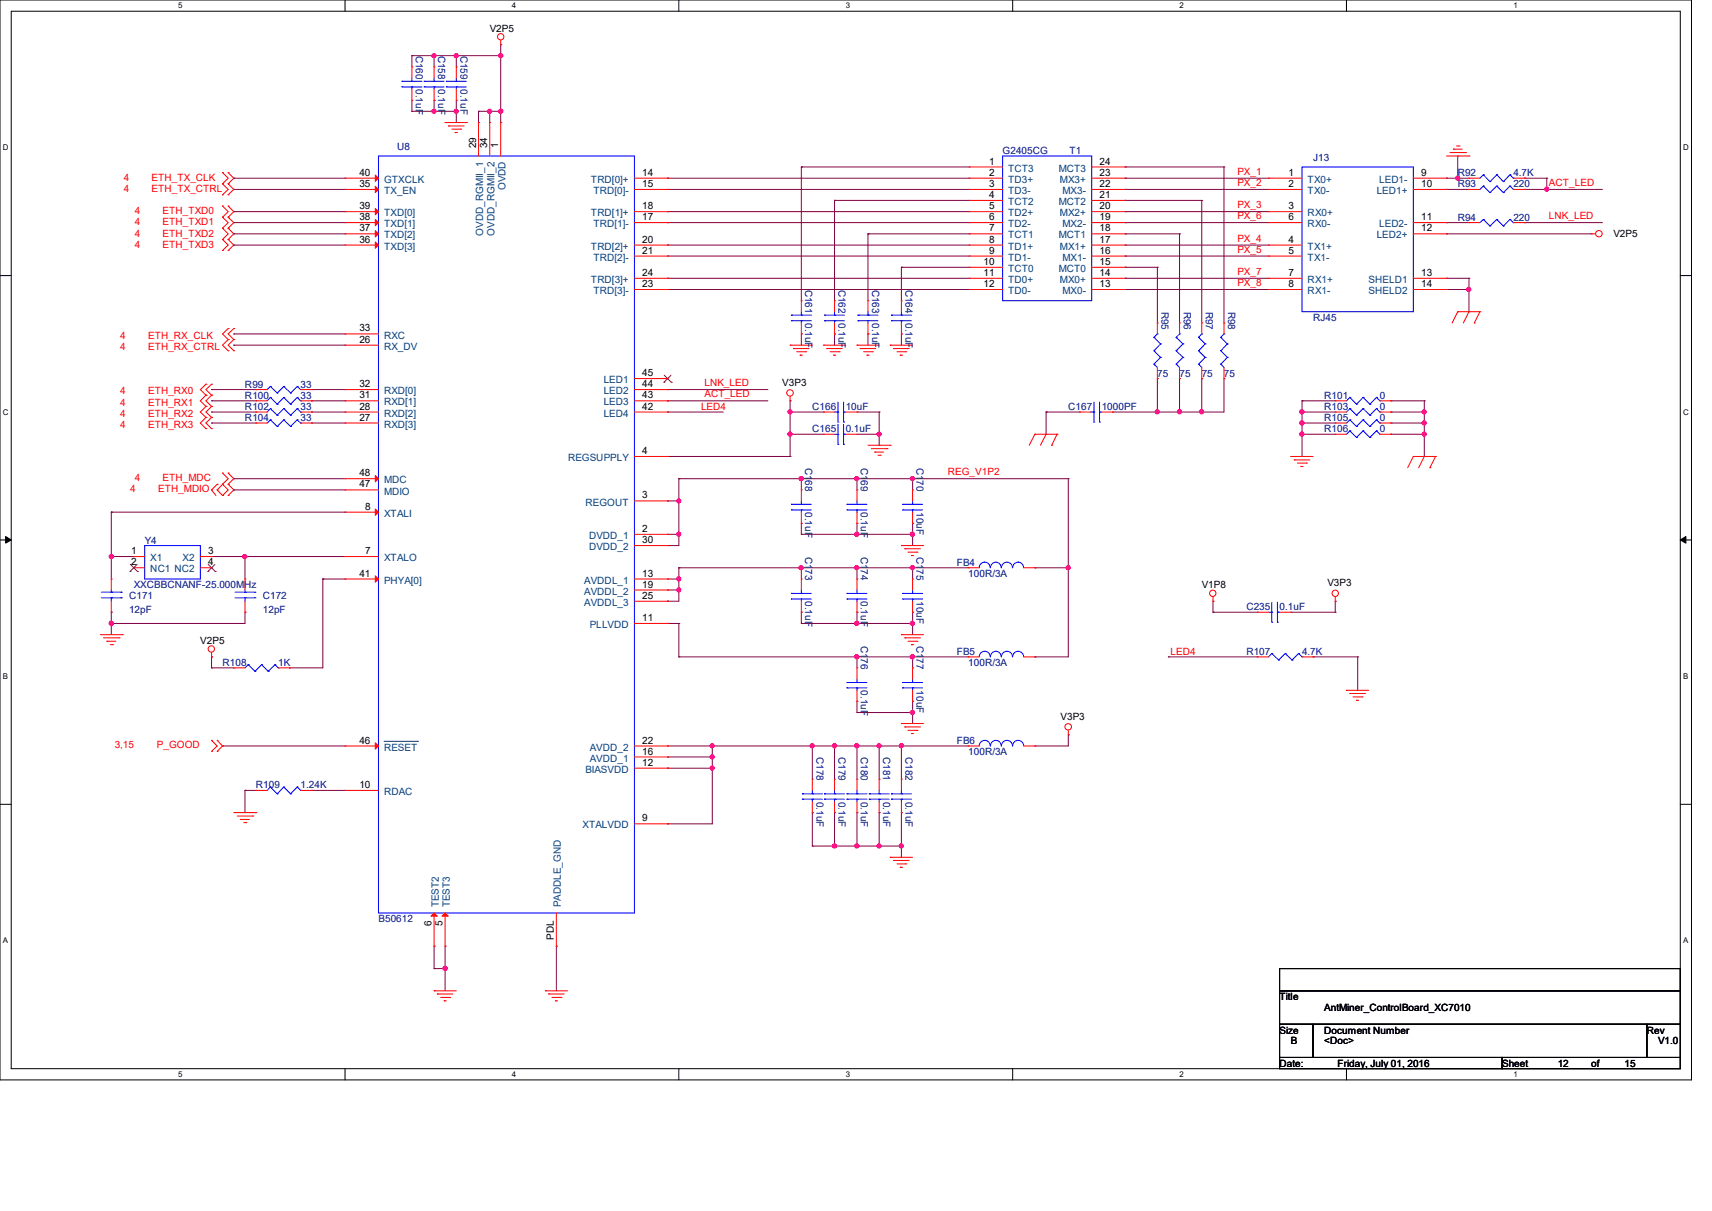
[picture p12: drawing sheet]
<svg xmlns="http://www.w3.org/2000/svg" width="297mm" height="210mm" viewBox="0 0 297 210" stroke-linecap="round" stroke-linejoin="round" font-family="sans-serif">
<defs><g id="words">
<g font-size="1.7">
<text x="85" y="5.5">V2P5</text>
<text x="82.6" y="25.7" transform="rotate(-90 82.6 25.7)">29</text>
<text x="84.5" y="25.7" transform="rotate(-90 84.5 25.7)">34</text>
<text x="86.4" y="25.7" transform="rotate(-90 86.4 25.7)">1</text>
<text x="171.6" y="28.5">1</text>
<text x="190.7" y="28.5">24</text>
<text x="62.4" y="30.5">40</text>
<text x="62.4" y="32.4">35</text>
<text x="111.4" y="30.5">14</text>
<text x="111.4" y="32.4">15</text>
<text x="171.6" y="30.5">2</text>
<text x="171.6" y="32.4">3</text>
<text x="171.6" y="34.3">4</text>
<text x="190.7" y="34.3">21</text>
<text x="190.7" y="30.5">23</text>
<text x="190.7" y="32.4">22</text>
<text x="223.6" y="30.5">1</text>
<text x="223.6" y="32.4">2</text>
<text x="246.5" y="30.5">9</text>
<text x="246.5" y="32.4">10</text>
<text x="62.4" y="36.3">39</text>
<text x="62.4" y="38.2">38</text>
<text x="62.4" y="40.1">37</text>
<text x="111.4" y="38.2">17</text>
<text x="111.4" y="36.3">18</text>
<text x="171.6" y="36.3">5</text>
<text x="171.6" y="38.2">6</text>
<text x="171.6" y="40.1">7</text>
<text x="190.7" y="40.1">18</text>
<text x="190.7" y="36.3">20</text>
<text x="190.7" y="38.2">19</text>
<text x="223.6" y="36.3">3</text>
<text x="223.6" y="38.2">6</text>
<text x="246.5" y="38.2">11</text>
<text x="246.5" y="40.1">12</text>
<text x="279.9" y="41">V2P5</text>
<text x="62.4" y="42.1">36</text>
<text x="111.4" y="47.8">24</text>
<text x="111.4" y="44">21</text>
<text x="111.4" y="42.1">20</text>
<text x="170.6" y="47.8">11</text>
<text x="170.6" y="45.9">10</text>
<text x="171.6" y="42.1">8</text>
<text x="171.6" y="44">9</text>
<text x="190.7" y="45.9">15</text>
<text x="190.7" y="47.8">14</text>
<text x="190.7" y="42.1">17</text>
<text x="190.7" y="44">16</text>
<text x="223.6" y="42.1">4</text>
<text x="223.6" y="44">5</text>
<text x="223.6" y="47.8">7</text>
<text x="246.5" y="47.8">13</text>
<text x="111.4" y="49.8">23</text>
<text x="170.6" y="49.8">12</text>
<text x="190.7" y="49.8">13</text>
<text x="223.6" y="49.8">8</text>
<text x="246.5" y="49.8">14</text>
<text x="62.4" y="57.5">33</text>
<text x="62.4" y="59.4">26</text>
<text x="111.4" y="65.2">45</text>
<text x="62.4" y="67.1">32</text>
<text x="62.4" y="69.1">31</text>
<text x="62.4" y="71">28</text>
<text x="111.4" y="69.1">43</text>
<text x="111.4" y="67.1">44</text>
<text x="111.4" y="71">42</text>
<text x="135.7" y="66.9">V3P3</text>
<text x="62.4" y="72.9">27</text>
<text x="62.4" y="82.6">48</text>
<text x="111.4" y="78.7">4</text>
<text x="62.4" y="84.5">47</text>
<text x="63.3" y="88.4">8</text>
<text x="111.4" y="86.4">3</text>
<text x="111.4" y="94.2">30</text>
<text x="111.4" y="92.2">2</text>
<text x="22.8" y="98">2</text>
<text x="22.8" y="96.1">1</text>
<text x="36.1" y="96.1">3</text>
<text x="36.1" y="98">4</text>
<text x="62.4" y="100">41</text>
<text x="63.3" y="96.1">7</text>
<text x="111.4" y="100">13</text>
<text x="111.4" y="101.9">19</text>
<text x="230.3" y="101.6">V3P3</text>
<text x="111.4" y="107.7">11</text>
<text x="111.4" y="103.8">25</text>
<text x="208.5" y="102">V1P8</text>
<text x="34.8" y="111.7">V2P5</text>
<text x="184" y="124.8">V3P3</text>
<text x="62.4" y="128.9">46</text>
<text x="111.4" y="128.9">22</text>
<text x="111.4" y="130.8">16</text>
<text x="62.4" y="136.6">10</text>
<text x="111.4" y="132.8">12</text>
<text x="111.4" y="142.4">9</text>
<text x="74.9" y="160.7" transform="rotate(-90 74.9 160.7)">6</text>
<text x="76.8" y="160.7" transform="rotate(-90 76.8 160.7)">5</text>
<text x="96.1" y="163" transform="rotate(-90 96.1 163)">PDL</text>
<text x="222" y="173.4">Title</text>
<text x="222" y="179.2">Size</text>
<text x="229.7" y="175.3">AntMiner_ControlBoard_XC7010</text>
<text x="229.7" y="179.2">Document Number</text>
<text x="285.7" y="179.2">Rev</text>
<text x="222" y="185">Date:</text>
<text x="223.9" y="181.1">B</text>
<text x="229.7" y="181.1">&lt;Doc&gt;</text>
<text x="232.1" y="185">Friday, July 01, 2016</text>
<text x="260.6" y="185">Sheet</text>
<text x="270.2" y="185">12</text>
<text x="276" y="185">of</text>
<text x="281.8" y="185">15</text>
<text x="287.7" y="181.1">V1.0</text>
</g>
<g font-size="1.7" fill="#000080">
<text x="72.1" y="9.7" transform="rotate(90 72.1 9.7)">C160</text>
<text x="76" y="9.7" transform="rotate(90 76 9.7)">C158</text>
<text x="79.9" y="9.7" transform="rotate(90 79.9 9.7)">C159</text>
<text x="72.1" y="15.5" transform="rotate(90 72.1 15.5)">0.1uF</text>
<text x="76" y="15.5" transform="rotate(90 76 15.5)">0.1uF</text>
<text x="79.9" y="15.5" transform="rotate(90 79.9 15.5)">0.1uF</text>
<text x="68.9" y="25.9">U8</text>
<text x="173.9" y="26.7">G2405CG</text>
<text x="185.5" y="26.7">T1</text>
<text x="227.8" y="27.9">J13</text>
<text x="252.9" y="30.6">R92</text>
<text x="252.9" y="32.5">R93</text>
<text x="262.5" y="30.6">4.7K</text>
<text x="262.5" y="32.5">220</text>
<text x="252.9" y="38.3">R94</text>
<text x="262.5" y="38.3">220</text>
<text x="139.7" y="50.2" transform="rotate(90 139.7 50.2)">C161</text>
<text x="145.5" y="50.2" transform="rotate(90 145.5 50.2)">C162</text>
<text x="151.3" y="50.2" transform="rotate(90 151.3 50.2)">C163</text>
<text x="157.1" y="50.2" transform="rotate(90 157.1 50.2)">C164</text>
<text x="139.7" y="56" transform="rotate(90 139.7 56)">0.1uF</text>
<text x="145.5" y="56" transform="rotate(90 145.5 56)">0.1uF</text>
<text x="151.3" y="56" transform="rotate(90 151.3 56)">0.1uF</text>
<text x="157.1" y="56" transform="rotate(90 157.1 56)">0.1uF</text>
<text x="201.5" y="54.1" transform="rotate(90 201.5 54.1)">R95</text>
<text x="205.4" y="54.1" transform="rotate(90 205.4 54.1)">R96</text>
<text x="209.2" y="54.1" transform="rotate(90 209.2 54.1)">R97</text>
<text x="213.1" y="54.1" transform="rotate(90 213.1 54.1)">R98</text>
<text x="227.8" y="55.7">RJ45</text>
<text x="200.8" y="65.3">75</text>
<text x="204.6" y="65.3">75</text>
<text x="208.5" y="65.3">75</text>
<text x="212.3" y="65.3">75</text>
<text x="42.5" y="67.3">R99</text>
<text x="42.5" y="71.1">R102</text>
<text x="42.5" y="69.2">R100</text>
<text x="52.2" y="67.3">33</text>
<text x="52.2" y="71.1">33</text>
<text x="52.2" y="69.2">33</text>
<text x="140.9" y="71.1">C166</text>
<text x="146.7" y="71.1">10uF</text>
<text x="185.3" y="71.1">C167</text>
<text x="191.1" y="71.1">1000PF</text>
<text x="229.7" y="71.1">R103</text>
<text x="229.7" y="69.2">R101</text>
<text x="239.4" y="71.1">0</text>
<text x="239.4" y="69.2">0</text>
<text x="42.5" y="73.1">R104</text>
<text x="52.2" y="73.1">33</text>
<text x="140.9" y="75">C165</text>
<text x="146.7" y="75">0.1uF</text>
<text x="229.7" y="75">R106</text>
<text x="229.7" y="73.1">R105</text>
<text x="239.4" y="75">0</text>
<text x="239.4" y="73.1">0</text>
<text x="139.7" y="81.1" transform="rotate(90 139.7 81.1)">C168</text>
<text x="149.3" y="81.1" transform="rotate(90 149.3 81.1)">C169</text>
<text x="159" y="81.1" transform="rotate(90 159 81.1)">C170</text>
<text x="139.7" y="88.8" transform="rotate(90 139.7 88.8)">0.1uF</text>
<text x="149.3" y="88.8" transform="rotate(90 149.3 88.8)">0.1uF</text>
<text x="159" y="88.8" transform="rotate(90 159 88.8)">10uF</text>
<text x="25.1" y="94.3">Y4</text>
<text x="139.7" y="96.5" transform="rotate(90 139.7 96.5)">C173</text>
<text x="149.3" y="96.5" transform="rotate(90 149.3 96.5)">C174</text>
<text x="159" y="96.5" transform="rotate(90 159 96.5)">C175</text>
<text x="166" y="98.1">FB4</text>
<text x="168" y="100.1">100R/3A</text>
<text x="22.4" y="103.9">C171</text>
<text x="22.4" y="106.3">12pF</text>
<text x="23.2" y="102">XXCBBCNANF-25.000MHz</text>
<text x="45.6" y="103.9">C172</text>
<text x="45.6" y="106.3">12pF</text>
<text x="139.7" y="104.3" transform="rotate(90 139.7 104.3)">0.1uF</text>
<text x="149.3" y="104.3" transform="rotate(90 149.3 104.3)">0.1uF</text>
<text x="159" y="104.3" transform="rotate(90 159 104.3)">10uF</text>
<text x="216.2" y="105.9">C235</text>
<text x="222" y="105.9">0.1uF</text>
<text x="149.3" y="112" transform="rotate(90 149.3 112)">C176</text>
<text x="159" y="112" transform="rotate(90 159 112)">C177</text>
<text x="166" y="113.6">FB5</text>
<text x="216.2" y="113.6">R107</text>
<text x="225.9" y="113.6">4.7K</text>
<text x="38.6" y="115.5">R108</text>
<text x="48.3" y="115.5">1K</text>
<text x="149.3" y="119.7" transform="rotate(90 149.3 119.7)">0.1uF</text>
<text x="159" y="119.7" transform="rotate(90 159 119.7)">10uF</text>
<text x="168" y="115.5">100R/3A</text>
<text x="141.6" y="131.3" transform="rotate(90 141.6 131.3)">C178</text>
<text x="145.5" y="131.3" transform="rotate(90 145.5 131.3)">C179</text>
<text x="149.3" y="131.3" transform="rotate(90 149.3 131.3)">C180</text>
<text x="153.2" y="131.3" transform="rotate(90 153.2 131.3)">C181</text>
<text x="157.1" y="131.3" transform="rotate(90 157.1 131.3)">C182</text>
<text x="166" y="129">FB6</text>
<text x="168" y="131">100R/3A</text>
<text x="44.4" y="136.7">R109</text>
<text x="52.2" y="136.7">1.24K</text>
<text x="141.6" y="139" transform="rotate(90 141.6 139)">0.1uF</text>
<text x="145.5" y="139" transform="rotate(90 145.5 139)">0.1uF</text>
<text x="149.3" y="139" transform="rotate(90 149.3 139)">0.1uF</text>
<text x="153.2" y="139" transform="rotate(90 153.2 139)">0.1uF</text>
<text x="157.1" y="139" transform="rotate(90 157.1 139)">0.1uF</text>
<text x="65.7" y="159.9">B50612</text>
</g>
<g font-size="1.7" fill="#004080">
<text x="174.9" y="29.8">TCT3</text>
<text x="183.7" y="29.8">MCT3</text>
<text x="66.6" y="31.7">GTXCLK</text>
<text x="66.6" y="33.7">TX_EN</text>
<text x="87.7" y="33" transform="rotate(-90 87.7 33)">OVDD</text>
<text x="102.5" y="31.7">TRD[0]+</text>
<text x="103" y="33.7">TRD[0]-</text>
<text x="174.9" y="31.7">TD3+</text>
<text x="174.9" y="33.7">TD3-</text>
<text x="174.9" y="35.6">TCT2</text>
<text x="183.7" y="35.6">MCT2</text>
<text x="183.9" y="31.7">MX3+</text>
<text x="184.3" y="33.7">MX3-</text>
<text x="226.9" y="31.7">TX0+</text>
<text x="226.9" y="33.7">TX0-</text>
<text x="238.8" y="33.7">LED1+</text>
<text x="239.3" y="31.7">LED1-</text>
<text x="66.6" y="37.5">TXD[0]</text>
<text x="66.6" y="39.4">TXD[1]</text>
<text x="66.6" y="41.4">TXD[2]</text>
<text x="83.8" y="40.9" transform="rotate(-90 83.8 40.9)">OVDD_RGMII_1</text>
<text x="85.8" y="40.9" transform="rotate(-90 85.8 40.9)">OVDD_RGMII_2</text>
<text x="102.5" y="37.5">TRD[1]+</text>
<text x="103" y="39.4">TRD[1]-</text>
<text x="174.9" y="37.5">TD2+</text>
<text x="174.9" y="39.4">TD2-</text>
<text x="174.9" y="41.4">TCT1</text>
<text x="183.7" y="41.4">MCT1</text>
<text x="183.9" y="37.5">MX2+</text>
<text x="184.3" y="39.4">MX2-</text>
<text x="226.9" y="37.5">RX0+</text>
<text x="226.9" y="39.4">RX0-</text>
<text x="238.8" y="41.4">LED2+</text>
<text x="239.3" y="39.4">LED2-</text>
<text x="66.6" y="43.3">TXD[3]</text>
<text x="102.5" y="43.3">TRD[2]+</text>
<text x="103" y="45.2">TRD[2]-</text>
<text x="174.9" y="43.3">TD1+</text>
<text x="174.9" y="45.2">TD1-</text>
<text x="174.9" y="47.2">TCT0</text>
<text x="183.7" y="47.2">MCT0</text>
<text x="183.9" y="43.3">MX1+</text>
<text x="184.3" y="45.2">MX1-</text>
<text x="226.9" y="43.3">TX1+</text>
<text x="226.9" y="45.2">TX1-</text>
<text x="102.5" y="49.1">TRD[3]+</text>
<text x="103" y="51">TRD[3]-</text>
<text x="174.9" y="49.1">TD0+</text>
<text x="174.9" y="51">TD0-</text>
<text x="183.9" y="49.1">MX0+</text>
<text x="184.3" y="51">MX0-</text>
<text x="226.9" y="49.1">RX1+</text>
<text x="226.9" y="51">RX1-</text>
<text x="237.4" y="49.1">SHELD1</text>
<text x="237.4" y="51">SHELD2</text>
<text x="66.6" y="58.7">RXC</text>
<text x="66.6" y="60.7">RX_DV</text>
<text x="66.6" y="68.4">RXD[0]</text>
<text x="66.6" y="70.3">RXD[1]</text>
<text x="104.7" y="70.3">LED3</text>
<text x="104.7" y="66.5">LED1</text>
<text x="104.7" y="68.4">LED2</text>
<text x="66.6" y="72.3">RXD[2]</text>
<text x="66.6" y="74.2">RXD[3]</text>
<text x="104.7" y="72.3">LED4</text>
<text x="66.6" y="83.8">MDC</text>
<text x="98.5" y="80">REGSUPPLY</text>
<text x="66.6" y="89.6">XTALI</text>
<text x="66.6" y="85.8">MDIO</text>
<text x="101.6" y="87.7">REGOUT</text>
<text x="102.2" y="95.4">DVDD_2</text>
<text x="102.2" y="93.5">DVDD_1</text>
<text x="26.1" y="99.3">NC1 NC2</text>
<text x="26.1" y="97.3">X1</text>
<text x="31.7" y="97.3">X2</text>
<text x="66.6" y="97.3">XTALO</text>
<text x="66.6" y="101.2">PHYA[0]</text>
<text x="101.3" y="101.2">AVDDL_1</text>
<text x="101.3" y="103.1">AVDDL_2</text>
<text x="101.3" y="105.1">AVDDL_3</text>
<text x="102.3" y="108.9">PLLVDD</text>
<text x="66.6" y="130.2">RESET</text>
<text x="102.3" y="130.2">AVDD_2</text>
<text x="66.6" y="137.9">RDAC</text>
<text x="101.6" y="134">BIASVDD</text>
<text x="102.3" y="132.1">AVDD_1</text>
<text x="101" y="143.7">XTALVDD</text>
<text x="76.1" y="157.3" transform="rotate(-90 76.1 157.3)">TEST2</text>
<text x="78" y="157.3" transform="rotate(-90 78 157.3)">TEST3</text>
<text x="97.3" y="157.3" transform="rotate(-90 97.3 157.3)">PADDLE_GND</text>
</g>
<g font-size="1.7" fill="#f00">
<text x="21.5" y="31.4">4</text>
<text x="21.5" y="33.3">4</text>
<text x="26.3" y="31.4">ETH_TX_CLK</text>
<text x="26.3" y="33.3">ETH_TX_CTRL</text>
<text x="214.7" y="30.3">PX_1</text>
<text x="214.7" y="32.3">PX_2</text>
<text x="268.7" y="32.3">ACT_LED</text>
<text x="23.4" y="37.1">4</text>
<text x="23.4" y="39.1">4</text>
<text x="23.4" y="41">4</text>
<text x="28.2" y="37.1">ETH_TXD0</text>
<text x="28.2" y="39.1">ETH_TXD1</text>
<text x="28.2" y="41">ETH_TXD2</text>
<text x="214.7" y="41.9">PX_4</text>
<text x="214.7" y="36.1">PX_3</text>
<text x="214.7" y="38">PX_6</text>
<text x="268.7" y="38">LNK_LED</text>
<text x="23.4" y="42.9">4</text>
<text x="28.2" y="42.9">ETH_TXD3</text>
<text x="214.7" y="43.8">PX_5</text>
<text x="214.7" y="47.7">PX_7</text>
<text x="214.7" y="49.6">PX_8</text>
<text x="20.9" y="58.8">4</text>
<text x="25.7" y="58.8">ETH_RX_CLK</text>
<text x="20.9" y="60.7">4</text>
<text x="25.7" y="60.7">ETH_RX_CTRL</text>
<text x="20.9" y="68.4">4</text>
<text x="20.9" y="70.4">4</text>
<text x="25.7" y="68.4">ETH_RX0</text>
<text x="25.7" y="70.4">ETH_RX1</text>
<text x="121.6" y="71.1">LED4</text>
<text x="122.2" y="67">LNK_LED</text>
<text x="122.2" y="68.9">ACT_LED</text>
<text x="20.9" y="72.3">4</text>
<text x="20.9" y="74.2">4</text>
<text x="25.7" y="72.3">ETH_RX2</text>
<text x="25.7" y="74.2">ETH_RX3</text>
<text x="23.4" y="83.5">4</text>
<text x="28.2" y="83.5">ETH_MDC</text>
<text x="164.5" y="82.4">REG_V1P2</text>
<text x="22.6" y="85.4">4</text>
<text x="27.4" y="85.4">ETH_MDIO</text>
<text x="203.1" y="113.5">LED4</text>
<text x="19.9" y="129.8">3,15</text>
<text x="27.2" y="129.8">P_GOOD</text>
</g>
<g font-size="1.4">
<text x="30.9" y="1.4">5</text>
<text x="88.8" y="1.4">4</text>
<text x="146.7" y="1.4">3</text>
<text x="204.6" y="1.4">2</text>
<text x="262.6" y="1.4">1</text>
<text x=".5" y="26.1">D</text>
<text x="292" y="26.1">D</text>
<text x=".5" y="71.9">C</text>
<text x="292" y="71.9">C</text>
<text x=".5" y="117.8">B</text>
<text x="292" y="117.8">B</text>
<text x=".5" y="163.6">A</text>
<text x="292" y="163.6">A</text>
<text x="30.9" y="186.8">5</text>
<text x="88.8" y="186.8">4</text>
<text x="146.7" y="186.8">3</text>
<text x="204.6" y="186.8">2</text>
<text x="262.6" y="186.8">1</text>
</g>
</g></defs>
<path d="M0 0h293.5v187.3h-293.5zM1.9 1.9h289.6v183.4h-289.6z" fill="none" stroke="#000" stroke-width=".17"/>
<g fill="#fff">
<path d="M30.9 .2h.8v1.5h-.8z"/>
<path d="M30.9 185.5h.8v1.6h-.8z"/>
</g>
<path d="M59.9 0v1.9M59.9 185.3v2" fill="none" stroke="#000" stroke-width=".17"/>
<g fill="#fff">
<path d="M88.8 .2h.8v1.5h-.8z"/>
<path d="M88.8 185.5h.8v1.6h-.8z"/>
</g>
<path d="M117.8 0v1.9M117.8 185.3v2" fill="none" stroke="#000" stroke-width=".17"/>
<g fill="#fff">
<path d="M146.7 .2h.8v1.5h-.8z"/>
<path d="M146.7 185.5h.8v1.6h-.8z"/>
</g>
<path d="M175.7 0v1.9M175.7 185.3v2" fill="none" stroke="#000" stroke-width=".17"/>
<g fill="#fff">
<path d="M204.6 .2h.8v1.5h-.8z"/>
<path d="M204.6 185.5h.8v1.6h-.8z"/>
</g>
<path d="M233.6 0v1.9M233.6 185.3v2" fill="none" stroke="#000" stroke-width=".17"/>
<g fill="#fff">
<path d="M262.6 .2h.7v1.5h-.7z"/>
<path d="M262.6 185.5h.7v1.6h-.7z"/>
<path d="M.5 24.8h1v1.6h-1z"/>
<path d="M292 24.8h1v1.6h-1z"/>
<path d="M.5 70.7h1v1.5h-1z"/>
<path d="M292 70.7h1v1.5h-1z"/>
</g>
<path d="M0 47.8h1.9M291.5 47.8h2" fill="none" stroke="#000" stroke-width=".17"/>
<g fill="#fff">
<path d="M.5 116.5h.9v1.6h-.9z"/>
<path d="M292 116.5h.9v1.6h-.9z"/>
</g>
<path d="M0 93.6h1.9M291.5 93.6h2" fill="none" stroke="#000" stroke-width=".17"/>
<path d="M1 93l.9 .6-.9 .6zM291.5 93.6l1-.6v1.2z" fill="#000" stroke="#000" stroke-width=".17"/>
<g fill="#fff">
<path d="M.5 162.4h.9v1.5h-.9z"/>
<path d="M292 162.4h.9v1.5h-.9z"/>
</g>
<path d="M0 139.5h1.9M291.5 139.5h2M222 168h69.5v3.8h-69.5zM222 171.8h69.5v5.8h-69.5zM222 177.6h5.8v5.8h-5.8zM227.8 177.6h57.9v5.8h-57.9zM285.7 177.6h5.8v5.8h-5.8zM222 183.4h38.6v1.9h-38.6zM260.6 183.4h30.9v1.9h-30.9z" fill="none" stroke="#000" stroke-width=".17"/>
<g fill="none" stroke="#800040" stroke-width=".17">
<path d="M71.5 9.7h.1M71.5 19.3h.1M71.5 9.7h15.4M71.5 19.3h7.7M71.5 9.7v1.9M71.5 17.4v1.9M75.3 9.7h.1M75.3 17.4h.1M75.3 19.3h.1M75.3 9.7v1.9M75.3 17.4v1.9M79.2 9.7h.1"/>
<path d="M79.2 19.3h.1M79.2 17.4h.1M79.2 9.7v1.9M79.2 17.4v3.9M83 19.3h.1M83 19.3h3.9M83 19.3v2M85 19.3h.1M85 19.3v2M86.9 19.3h.1M86.9 7.7h.1M86.9 7.7v13.6"/>
<path d="M40.6 32.9h.1M40.6 30.9h.1M40.6 36.7h.1M40.6 38.6h.1M40.6 38.6h19.3M40.6 36.7h19.3M40.6 30.9h19.3M40.6 32.9h19.3M86.9 21.3h.1M115.8 32.9h.1M115.8 38.6h.1M115.8 36.7h.1"/>
<path d="M115.8 30.9h.1M115.8 38.6h52.3M115.8 36.7h52.3M115.8 30.9h52.3M115.8 32.9h52.3M139 29h.1M139 29v23.2M139 29h29.1M144.8 34.8h.1M144.8 34.8v17.4M144.8 34.8h23.3M195.2 36.7h.1"/>
<path d="M195.2 38.6h.1M195.2 30.9h.1M195.2 32.9h.1M195.2 34.8h.1M195.2 29h.1M195.2 38.6h24.9M195.2 36.7h24.9M195.2 30.9h24.9M195.2 32.9h24.9M195.2 29h17.1M195.2 34.8h13.3M208.5 34.8h.1"/>
<path d="M208.5 34.8v21.2M212.3 29h.1M212.3 29v27M251 38.6h.1M251 32.9h.1M251 30.9h.1M251 38.6h3.8M251 30.9h3.8M251 32.9h3.8M252.9 27.1h.1M252.9 30.9h.1M252.9 27.1v3.8"/>
<path d="M264.5 38.6h.1M264.5 32.9h.1M264.5 30.9h.1M264.5 38.6h13.5M264.5 30.9h3.9M264.5 32.9h13.5M268.4 30.9h.1M268.4 32.9h.1M268.4 30.9v2M40.6 57.9h.1M40.6 59.9h.1M40.6 40.6h.1"/>
<path d="M40.6 42.5h.1M40.6 42.5h19.3M40.6 40.6h19.3M40.6 57.9h19.3M40.6 59.9h19.3M115.8 50.2h.1M115.8 48.3h.1M115.8 44.4h.1M115.8 42.5h.1M115.8 44.4h52.3M115.8 42.5h52.3M115.8 48.3h52.3"/>
<path d="M115.8 50.2h52.3M139 57.9h.1M139 57.9v2M144.8 57.9h.1M144.8 57.9v2M150.6 40.6h.1M150.6 57.9h.1M150.6 40.6h17.5M150.6 40.6v11.6M150.6 57.9v2M156.4 46.4h.1M156.4 57.9h.1"/>
<path d="M156.4 46.4h11.7M156.4 46.4v5.8M156.4 57.9v2M195.2 44.4h.1M195.2 42.5h.1M195.2 48.3h.1M195.2 50.2h.1M195.2 46.4h.1M195.2 40.6h.1M195.2 44.4h24.9M195.2 42.5h24.9M195.2 48.3h24.9"/>
<path d="M195.2 50.2h24.9M195.2 40.6h9.4M195.2 46.4h5.6M200.8 46.4h.1M200.8 46.4v9.6M204.6 40.6h.1M204.6 40.6v15.4M251 40.6h.1M251 48.3h.1M251 50.2h.1M251 48.3h3.8M251 50.2h3.8"/>
<path d="M251 40.6h25.1M254.8 48.3h.1M254.8 50.2h.1M254.8 48.3v5.8M36.7 67.6h.1M36.7 69.5h.1M36.7 71.5h.1M36.7 73.4h.1M36.7 67.6h7.7M36.7 69.5h7.7M36.7 71.5h7.7M36.7 73.4h7.7"/>
<path d="M54.1 67.6h.1M54.1 69.5h.1M54.1 71.5h.1M54.1 73.4h.1M54.1 67.6h5.8M54.1 69.5h5.8M54.1 71.5h5.8M54.1 73.4h5.8M115.8 67.6h.1M115.8 69.5h.1M115.8 71.5h.1M115.8 79.2h.1"/>
<path d="M115.8 67.6h17.4M115.8 69.5h17.4M115.8 71.5h9.7M115.8 79.2h21.3M137.1 69.5h.1M137.1 75.3h.1M137.1 79.2h.1M137.1 71.5h.1M137.1 75.3h5.8M137.1 71.5h5.8M137.1 69.5v9.7M148.7 75.3h3.8"/>
<path d="M148.7 71.5h3.8M152.5 71.5h.1M152.5 75.3h.1M152.5 77.2h.1M152.5 71.5v5.7M181.5 71.5h.1M181.5 71.5h5.8M181.5 71.5v3.8M193 71.5h.1M200.8 65.7h.1M200.8 71.5h.1M200.8 65.7v5.8"/>
<path d="M204.6 65.7h.1M204.6 71.5h.1M204.6 65.7v5.8M208.5 65.7h.1M208.5 71.5h.1M208.5 65.7v5.8M212.3 65.7h.1M212.3 65.7v5.8h-19.3M225.9 75.3h.1M225.9 73.4h.1M225.9 71.5h.1M225.9 69.5h.1"/>
<path d="M225.9 75.3h5.7M225.9 69.5h5.7M225.9 71.5h5.7M225.9 69.5v9.7M225.9 73.4h5.7M241.3 75.3h.1M241.3 73.4h.1M241.3 71.5h.1M241.3 69.5h.1M241.3 75.3h5.8M241.3 69.5h5.8M241.3 71.5h5.8"/>
<path d="M241.3 73.4h5.8M247.1 75.3h.1M247.1 71.5h.1M247.1 73.4h.1M247.1 69.5h.1M247.1 69.5v9.7M19.3 96.5h.1M19.3 88.8h.1M19.3 96.5h3.9M19.3 88.8v11.6M19.3 88.8h40.6M36.7 96.5h23.2"/>
<path d="M40.6 83h.1M40.6 85h.1M40.6 83h19.3M40.6 85h19.3M42.5 96.5h.1M42.5 96.5v3.9M115.8 94.6h.1M115.8 92.7h.1M115.8 86.9h.1M115.8 92.7h2M115.8 86.9h2M117.8 83h.1"/>
<path d="M117.8 92.7h.1M117.8 98.5h.1M117.8 86.9h.1M117.8 83h67.5M117.8 83v11.6h-2M117.8 98.5v5.8h-2M117.8 98.5h50.2M139 90.8h.1M139 83h.1M139 92.7h.1M139 98.5h.1M139 83v2"/>
<path d="M139 90.8v1.9M139 98.5v1.9M139 92.7h19.3M148.7 92.7h.1M148.7 98.5h.1M148.7 90.8h.1M148.7 83h.1M148.7 83v2M148.7 90.8v1.9M148.7 98.5v1.9M158.3 98.5h.1M158.3 83h.1"/>
<path d="M158.3 92.7h.1M158.3 90.8h.1M158.3 83v2M158.3 90.8v3.8M158.3 98.5v1.9M179.5 98.5h.1M179.5 98.5h5.8M185.3 98.5h.1M185.3 83h.1M185.3 83v30.9h-5.8M19.3 106.2h.1M19.3 108.1h.1"/>
<path d="M19.3 106.2v3.9M36.7 115.8h.1M36.7 113.9h.1M36.7 115.8h3.9M36.7 113.9v1.9M42.5 106.2h.1M42.5 106.2v1.9h-23.2M50.2 115.8h.1M56 100.4h.1M56 100.4v15.4h-5.8M56 100.4h3.9M115.8 100.4h.1"/>
<path d="M115.8 104.3h.1M115.8 102.3h.1M115.8 108.1h.1M115.8 100.4h2M115.8 102.3h2M115.8 108.1h2M117.8 113.9h.1M117.8 108.1h.1M117.8 102.3h.1M117.8 100.4h.1M117.8 113.9h50.2M117.8 108.1v5.8"/>
<path d="M139 106.2h.1M139 108.1h.1M139 106.2v1.9M139 108.1h19.3M148.7 113.9h.1M148.7 106.2h.1M148.7 108.1h.1M148.7 106.2v1.9M148.7 113.9v1.9M158.3 113.9h.1M158.3 106.2h.1M158.3 108.1h.1"/>
<path d="M158.3 106.2v3.9M158.3 113.9v1.9M179.5 113.9h.1M202.7 113.9h.1M202.7 113.9h15.4M210.4 106.2h.1M210.4 104.3h.1M210.4 106.2h7.7M210.4 104.3v1.9M223.9 106.2h7.7M227.8 113.9h.1M227.8 113.9h7.7"/>
<path d="M231.6 106.2h.1M231.6 104.3h.1M231.6 104.3v1.9M235.5 113.9h.1M235.5 113.9v5.8M38.6 129.4h.1M38.6 129.4h21.3M42.5 137.1h.1M42.5 137.1h1.9M42.5 137.1v3.8M54.1 137.1h.1M54.1 137.1h5.8"/>
<path d="M115.8 129.4h.1M115.8 131.3h.1M115.8 133.2h.1M115.8 129.4h52.2M115.8 131.3h7.8M115.8 133.2h7.8M123.6 129.4h.1M123.6 131.3h.1M123.6 133.2h.1M123.6 129.4v13.5h-7.8M140.9 129.4h.1M140.9 129.4v5.7"/>
<path d="M144.8 129.4h.1M144.8 129.4v5.7M148.7 123.6h.1M148.7 121.6h.1M148.7 129.4h.1M148.7 121.6v2M148.7 129.4v5.7M148.7 123.6h9.6M152.5 129.4h.1M152.5 129.4v5.7M156.4 129.4h.1M156.4 129.4v5.7"/>
<path d="M158.3 123.6h.1M158.3 121.6h.1M158.3 121.6v3.9M179.5 129.4h.1M185.3 127.4h.1M185.3 127.4v2h-5.8M115.8 142.9h.1M140.9 140.9h.1M140.9 146.7h.1M140.9 140.9v5.8M140.9 146.7h15.5M144.8 140.9h.1"/>
<path d="M144.8 146.7h.1M144.8 140.9v5.8M148.7 140.9h.1M148.7 146.7h.1M148.7 140.9v5.8M152.5 140.9h.1M152.5 146.7h.1M152.5 140.9v5.8M156.4 140.9h.1M156.4 146.7h.1M156.4 140.9v7.8M75.3 164.1h.1"/>
<path d="M75.3 168h.1M75.3 164.1v3.9M75.3 168h1.9M77.2 168h.1M77.2 164.1h.1M77.2 164.1v7.7M96.5 164.1h.1M96.5 164.1v7.7"/>
</g>
<g fill="#f0f" stroke="#f0f" stroke-width=".17">
<circle cx="247.1" cy="75.3" r=".36"/>
<circle cx="77.2" cy="167.9" r=".37"/>
<circle cx="225.9" cy="75.3" r=".37"/>
<circle cx="158.3" cy="92.6" r=".37"/>
<circle cx="140.9" cy="129.3" r=".36"/>
<circle cx="123.5" cy="129.3" r=".36"/>
<circle cx="268.3" cy="32.8" r=".36"/>
<circle cx="252.9" cy="30.9" r=".36"/>
<circle cx="225.9" cy="73.3" r=".37"/>
<circle cx="225.9" cy="71.4" r=".37"/>
<circle cx="247.1" cy="73.3" r=".36"/>
<circle cx="247.1" cy="71.4" r=".36"/>
<circle cx="148.6" cy="113.9" r=".37"/>
<circle cx="158.3" cy="113.9" r=".37"/>
<circle cx="158.3" cy="123.5" r=".37"/>
<circle cx="117.7" cy="100.4" r=".36"/>
<circle cx="117.7" cy="102.3" r=".36"/>
<circle cx="117.7" cy="92.6" r=".36"/>
<circle cx="117.7" cy="86.9" r=".36"/>
<circle cx="148.6" cy="92.6" r=".37"/>
<circle cx="158.3" cy="98.4" r=".37"/>
<circle cx="148.6" cy="108.1" r=".37"/>
<circle cx="158.3" cy="108.1" r=".37"/>
<circle cx="148.6" cy="98.4" r=".37"/>
<circle cx="139" cy="98.4" r=".37"/>
<circle cx="185.3" cy="98.4" r=".36"/>
<circle cx="148.6" cy="83" r=".37"/>
<circle cx="139" cy="83" r=".37"/>
<circle cx="158.3" cy="83" r=".37"/>
<circle cx="79.1" cy="19.3" r=".36"/>
<circle cx="86.9" cy="9.7" r=".37"/>
<circle cx="79.1" cy="9.7" r=".36"/>
<circle cx="42.5" cy="96.5" r=".37"/>
<circle cx="19.3" cy="96.5" r=".37"/>
<circle cx="19.3" cy="108.1" r=".37"/>
<circle cx="123.5" cy="131.3" r=".36"/>
<circle cx="123.5" cy="133.2" r=".36"/>
<circle cx="148.6" cy="129.3" r=".37"/>
<circle cx="144.8" cy="129.3" r=".37"/>
<circle cx="152.5" cy="129.3" r=".36"/>
<circle cx="156.4" cy="129.3" r=".36"/>
<circle cx="156.4" cy="146.7" r=".36"/>
<circle cx="152.5" cy="146.7" r=".36"/>
<circle cx="148.6" cy="146.7" r=".37"/>
<circle cx="144.8" cy="146.7" r=".37"/>
<circle cx="208.5" cy="71.4" r=".36"/>
<circle cx="204.6" cy="71.4" r=".36"/>
<circle cx="200.8" cy="71.4" r=".36"/>
<circle cx="254.8" cy="50.2" r=".37"/>
<circle cx="75.3" cy="9.7" r=".36"/>
<circle cx="75.3" cy="19.3" r=".36"/>
<circle cx="86.9" cy="19.3" r=".37"/>
<circle cx="84.9" cy="19.3" r=".36"/>
<circle cx="137.1" cy="71.4" r=".36"/>
<circle cx="137.1" cy="75.3" r=".36"/>
<circle cx="152.5" cy="75.3" r=".36"/>
</g>
<g fill="none" stroke="#f00" stroke-width=".17">
<path d="M71.5 17.4h.1M71.5 11.6h.1M71.5 11.6v1.9M71.5 15.5v1.9M75.3 17.4h.1M75.3 11.6h.1M75.3 11.6v1.9M75.3 15.5v1.9M79.2 17.4h.1M79.2 11.6h.1M79.2 11.6v1.9M79.2 15.5v1.9"/>
<path d="M86.9 7.7h.1M86.9 7v.7M38.6 29.9h.1M38.6 31.9h.1M38.6 33.8h.1M38.6 35.7h.1M38.6 37.7h.1M38.6 39.6h.1M38.6 29.9l1 1-1 1M38.6 31.9l1 1-1 .9M38.6 35.7l1 1-1 1M38.6 37.7l1 .9-1 1"/>
<path d="M38.6 39.6l1 1-1 .9M39.6 31.9h.1M39.6 29.9h.1M39.6 33.8h.1M39.6 37.7h.1M39.6 35.7h.1M39.6 39.6h.1M39.6 29.9l1 1-1 1M39.6 31.9l1 1-1 .9M39.6 35.7l1 1-1 1M39.6 37.7l1 .9-1 1M39.6 39.6l1 1-1 .9"/>
<path d="M59.9 36.7h.1M59.9 38.6h.1M59.9 30.9h.1M59.9 32.9h.1M59.9 30.9h5.8M59.9 36.7h5.8M59.9 32.9h5.8M59.9 38.6h5.8M77.2 21.3h.1M77.2 21.3h3.9M77.8 21.8h.1M77.8 21.8h2.7"/>
<path d="M78.4 22.4h1.5M79 23h.1M79 23h.4M79.9 22.4h.1M83 21.3h.1M83 21.3v5.8M85 21.3h.1M85 21.3v5.8M86.9 21.3h.1M86.9 21.3v5.8M110.1 30.9h5.7M110.1 36.7h5.7"/>
<path d="M110.1 32.9h5.7M110.1 38.6h5.7M115.8 30.9h.1M115.8 32.9h.1M115.8 38.6h.1M115.8 36.7h.1M168.1 30.9h.1M168.1 36.7h.1M168.1 32.9h.1M168.1 38.6h.1M168.1 29h.1M168.1 34.8h.1"/>
<path d="M168.1 30.9h5.8M168.1 36.7h5.8M168.1 32.9h5.8M168.1 38.6h5.8M168.1 29h5.8M168.1 34.8h5.8M189.4 30.9h5.8M189.4 36.7h5.8M189.4 32.9h5.8M189.4 38.6h5.8M189.4 29h5.8M189.4 34.8h5.8"/>
<path d="M195.2 34.8h.1M195.2 36.7h.1M195.2 38.6h.1M195.2 29h.1M195.2 30.9h.1M195.2 32.9h.1M220.1 30.9h.1M220.1 32.9h.1M220.1 36.7h.1M220.1 38.6h.1M220.1 30.9h5.8M220.1 36.7h5.8"/>
<path d="M220.1 32.9h5.8M220.1 38.6h5.8M245.2 30.9h5.8M245.2 32.9h5.8M245.2 38.6h5.8M251 30.9h.1M251 32.9h.1M251 38.6h.1M251 27.1h3.8M251.5 26.5h2.8M252.1 25.9h.1M252.1 25.9h1.6"/>
<path d="M252.7 25.3h.4M253.1 25.3h.1M254.3 26.5h.1M254.8 27.1h.1M254.8 38.6h.1M254.8 30.9h.1M254.8 32.9h.1M254.8 30.9h2M254.8 32.9h2M254.8 38.6h2M262.6 30.9h1.9M262.6 32.9h1.9"/>
<path d="M262.6 38.6h1.9M264.5 38.6h.1M264.5 30.9h.1M264.5 32.9h.1M38.6 41.5h.1M38.6 43.4h.1M38.6 41.5l1 1-1 .9M39.6 41.5h.1M39.6 43.4h.1M39.6 57h.1M39.6 58.9h.1M39.6 41.5l1 1-1 .9"/>
<path d="M39.6 57l-1 .9 1 1M39.6 58.9l-1 1 1 .9M40.6 57h.1M40.6 58.9h.1M40.6 57l-1 .9 1 1M40.6 58.9l-1 1 1 .9M59.9 40.6h.1M59.9 42.5h.1M59.9 57.9h.1M59.9 59.9h.1M59.9 59.9h5.8M59.9 40.6h5.8"/>
<path d="M59.9 42.5h5.8M59.9 57.9h5.8M110.1 42.5h5.7M110.1 48.3h5.7M110.1 44.4h5.7M110.1 50.2h5.7M115.8 48.3h.1M115.8 50.2h.1M115.8 44.4h.1M115.8 42.5h.1M137.1 59.9h.1M137.1 59.9h3.8"/>
<path d="M139 57.9h.1M139 52.2h.1M139 52.2v1.9M139 56v1.9M142.9 59.9h.1M142.9 59.9h3.8M144.8 57.9h.1M144.8 52.2h.1M144.8 52.2v1.9M144.8 56v1.9M148.7 59.9h.1M148.7 59.9h3.8"/>
<path d="M150.6 57.9h.1M150.6 52.2h.1M150.6 52.2v1.9M150.6 56v1.9M154.4 59.9h.1M154.4 59.9h3.9M156.4 57.9h.1M156.4 52.2h.1M156.4 52.2v1.9M156.4 56v1.9M168.1 42.5h.1M168.1 48.3h.1"/>
<path d="M168.1 44.4h.1M168.1 50.2h.1M168.1 40.6h.1M168.1 46.4h.1M168.1 40.6h5.8M168.1 42.5h5.8M168.1 48.3h5.8M168.1 44.4h5.8M168.1 50.2h5.8M168.1 46.4h5.8M189.4 40.6h5.8M189.4 42.5h5.8"/>
<path d="M189.4 48.3h5.8M189.4 44.4h5.8M189.4 50.2h5.8M189.4 46.4h5.8M195.2 46.4h.1M195.2 48.3h.1M195.2 50.2h.1M195.2 40.6h.1M195.2 42.5h.1M195.2 44.4h.1M200.8 56h.1M200.8 56v1.9"/>
<path d="M204.6 56h.1M204.6 56v1.9M208.5 56h.1M208.5 56v1.9M212.3 56h.1M212.3 56v1.9M220.1 42.5h.1M220.1 44.4h.1M220.1 48.3h.1M220.1 50.2h.1M220.1 42.5h5.8M220.1 48.3h5.8"/>
<path d="M220.1 44.4h5.8M220.1 50.2h5.8M245.2 40.6h5.8M245.2 48.3h5.8M245.2 50.2h5.8M251 40.6h.1M251 48.3h.1M251 50.2h.1M252.9 54.1h.1M252.9 54.1l-1 1.9M252.9 54.1h3.9M254.8 54.1h.1"/>
<path d="M254.8 54.1l-.9 1.9M255.8 56h.1M256.8 54.1h.1M256.8 54.1l-1 1.9M276.1 40.6h.1M276.1 40.6h.7M35.7 66.6h.1M35.7 68.5h.1M35.7 70.5h.1M35.7 72.4h.1M35.7 74.3h.1M35.7 66.6l-.9 1 .9 .9"/>
<path d="M35.7 68.5l-.9 1 .9 1M35.7 70.5l-.9 1 .9 .9M35.7 72.4l-.9 1 .9 .9M36.7 66.6h.1M36.7 68.5h.1M36.7 70.5h.1M36.7 72.4h.1M36.7 74.3h.1M36.7 66.6l-1 1 1 .9M36.7 68.5l-1 1 1 1M36.7 70.5l-1 1 1 .9M36.7 72.4l-1 1 1 .9"/>
<path d="M39.6 60.8h.1M40.6 60.8h.1M44.4 67.6h.1M44.4 71.5h.1M44.4 73.4h.1M44.4 69.5h.1M44.4 71.5h2M44.4 67.6h2M44.4 69.5h2M44.4 73.4h2M52.2 71.5h1.9M52.2 67.6h1.9"/>
<path d="M52.2 69.5h1.9M52.2 73.4h1.9M54.1 67.6h.1M54.1 71.5h.1M54.1 73.4h.1M54.1 69.5h.1M59.9 67.6h.1M59.9 69.5h.1M59.9 71.5h.1M59.9 73.4h.1M59.9 71.5h5.8M59.9 67.6h5.8"/>
<path d="M59.9 69.5h5.8M59.9 73.4h5.8M110.1 79.2h5.7M110.1 71.5h5.7M110.1 67.6h5.7M110.1 69.5h5.7M110.1 65.7h5.7M115.8 69.5h.1M115.8 65.7h.1M115.8 67.6h.1M115.8 71.5h.1M115.8 79.2h.1"/>
<path d="M137.1 69.5h.1M137.1 68.7v.8M137.7 60.5h.1M137.7 60.5h2.7M138.2 61h1.6M138.8 61.6h.1M138.8 61.6h.4M139.8 61h.1M142.9 71.5h.1M142.9 75.3h.1M142.9 75.3h1.9M142.9 71.5h1.9"/>
<path d="M143.4 60.5h.1M143.4 60.5h2.7M144 61h1.6M144.6 61.6h.1M144.6 61.6h.4M145.6 61h.1M146.7 75.3h2M146.7 71.5h2M148.7 71.5h.1M148.7 75.3h.1M149.2 60.5h.1M149.2 60.5h2.7"/>
<path d="M149.8 61h1.5M150.4 61.6h.1M150.4 61.6h.4M150.6 77.2h3.8M151.2 77.8h2.7M151.3 61h.1M151.8 78.4h.1M151.8 78.4h1.5M152.3 79h.4M152.7 79h.1M153.9 77.8h.1M154.4 77.2h.1"/>
<path d="M155 60.5h.1M155 60.5h2.7M155.6 61h1.5M156.2 61.6h.1M156.2 61.6h.4M157.1 61h.1M179.5 75.3h.1M179.5 75.3l-.9 1.9M179.5 75.3h3.9M181.5 75.3h.1M181.5 75.3l-1 1.9M182.5 77.2h.1"/>
<path d="M183.4 75.3h.1M183.4 75.3l-.9 1.9M187.3 71.5h.1M187.3 71.5h1.9M191.1 71.5h1.9M193 71.5h.1M200.8 65.7h.1M200.8 63.7v2M204.6 65.7h.1M204.6 63.7v2M208.5 65.7h.1M208.5 63.7v2"/>
<path d="M212.3 65.7h.1M212.3 63.7v2M223.9 79.2h.1M223.9 79.2h3.9M224.5 79.8h.1M224.5 79.8h2.7M231.6 71.5h.1M231.6 75.3h.1M231.6 73.4h.1M231.6 69.5h.1M231.6 75.3h2M231.6 71.5h2"/>
<path d="M231.6 69.5h2M231.6 73.4h2M239.4 75.3h1.9M239.4 71.5h1.9M239.4 69.5h1.9M239.4 73.4h1.9M241.3 71.5h.1M241.3 75.3h.1M241.3 73.4h.1M241.3 69.5h.1M245.2 79.2h.1M245.2 79.2l-1 1.9"/>
<path d="M245.2 79.2h3.8M247.1 79.2h.1M247.1 79.2l-1 1.9M249 79.2h.1M249 79.2l-.9 1.9M23.2 98.5h.1M23.2 96.5h.1M23.2 98.5h1.9M23.2 96.5h1.9M34.8 98.5h1.9M34.8 96.5h1.9M36.7 85h.1"/>
<path d="M36.7 96.5h.1M36.7 98.5h.1M36.7 85l.8 .9M37.7 85h.1M37.7 84h.1M37.7 85l.9 .9M37.7 84l-1 1M38.6 82h.1M38.6 84h.1M38.6 85.9h.1M38.6 82l1 1-1 1M38.6 84l1 1-1 .9"/>
<path d="M38.6 84l-.9 1M39.6 84h.1M39.6 82h.1M39.6 85.9h.1M39.6 82l1 1-1 1M39.6 84l1 1-1 .9M59.9 88.8h.1M59.9 96.5h.1M59.9 85h.1M59.9 83h.1M59.9 88.8h5.8M59.9 96.5h5.8"/>
<path d="M59.9 85h5.8M59.9 83h5.8M110.1 94.6h5.7M110.1 86.9h5.7M110.1 92.7h5.7M115.8 86.9h.1M115.8 94.6h.1M115.8 92.7h.1M139 90.8h.1M139 85h.1M139 85v1.9M139 88.8v2"/>
<path d="M148.7 90.8h.1M148.7 85h.1M148.7 85v1.9M148.7 88.8v2M156.4 94.6h.1M156.4 94.6h3.8M157 95.2h.1M157 95.2h2.7M157.5 95.8h1.6M158.1 96.4h.1M158.1 96.4h.4M158.3 90.8h.1"/>
<path d="M158.3 85h.1M158.3 85v1.9M158.3 88.8v2M159.1 95.8h.1M168 98.5h.1M168 98.5h1.9M177.6 98.5h1.9M179.5 98.5h.1M225.1 80.3h1.6M225.7 80.9h.1M225.7 80.9h.4M226.7 80.3h.1"/>
<path d="M248.1 81.1h.1M17.4 110.1h3.9M17.9 110.6h2.8M18.5 111.2h.1M18.5 111.2h1.6M19.1 111.8h.4M19.3 100.4h.1M19.3 106.2h.1M19.3 100.4v1.9M19.3 104.3v1.9M19.5 111.8h.1M20.7 110.6h.1"/>
<path d="M21.3 110.1h.1M36.7 113.9h.1M36.7 113.2v.7M40.6 115.8h.1M40.6 115.8h1.9M42.5 100.4h.1M42.5 106.2h.1M42.5 100.4v1.9M42.5 104.3v1.9M48.3 115.8h1.9M50.2 115.8h.1M59.9 100.4h.1"/>
<path d="M59.9 100.4h5.8M110.1 100.4h5.7M110.1 108.1h5.7M110.1 102.3h5.7M110.1 104.3h5.7M115.8 108.1h.1M115.8 100.4h.1M115.8 102.3h.1M115.8 104.3h.1M139 106.2h.1M139 100.4h.1M139 100.4v1.9"/>
<path d="M139 104.3v1.9M148.7 106.2h.1M148.7 100.4h.1M148.7 115.8h.1M148.7 100.4v1.9M148.7 104.3v1.9M148.7 115.8v2M148.7 119.7v1.9M156.4 110.1h.1M156.4 110.1h3.8M157 110.6h.1M157 110.6h2.7"/>
<path d="M157.5 111.2h1.6M158.1 111.8h.1M158.1 111.8h.4M158.3 106.2h.1M158.3 100.4h.1M158.3 115.8h.1M158.3 100.4v1.9M158.3 104.3v1.9M158.3 115.8v2M158.3 119.7v1.9M159.1 111.2h.1M168 113.9h.1"/>
<path d="M168 113.9h1.9M177.6 113.9h1.9M179.5 113.9h.1M210.4 104.3h.1M210.4 103.5v.8M218.1 113.9h.1M218.1 106.2h.1M218.1 113.9h2M218.1 106.2h2M222 106.2h1.9M223.9 106.2h.1M225.9 113.9h1.9"/>
<path d="M227.8 113.9h.1M231.6 104.3h.1M231.6 103.5v.8M233.6 119.7h.1M233.6 119.7h3.8M36.7 128.4h.1M36.7 130.3h.1M36.7 128.4l1 1-1 .9M37.7 130.3h.1M37.7 128.4h.1M37.7 128.4l.9 1-.9 .9M44.4 137.1h.1"/>
<path d="M44.4 137.1h2M52.2 137.1h1.9M54.1 137.1h.1M59.9 129.4h.1M59.9 137.1h.1M59.9 137.1h5.8M59.9 129.4h5.8M110.1 129.4h5.7M110.1 133.2h5.7M110.1 131.3h5.7M115.8 133.2h.1M115.8 129.4h.1"/>
<path d="M115.8 131.3h.1M140.9 135.1h.1M140.9 135.1v2M140.9 139v1.9M144.8 135.1h.1M144.8 135.1v2M144.8 139v1.9M148.7 135.1h.1M148.7 121.6h.1M148.7 135.1v2M148.7 139v1.9M152.5 135.1h.1"/>
<path d="M152.5 135.1v2M152.5 139v1.9M156.4 125.5h.1M156.4 135.1h.1M156.4 125.5h3.8M156.4 135.1v2M156.4 139v1.9M157 126.1h.1M157 126.1h2.7M157.5 126.7h1.6M158.1 127.2h.1M158.1 127.2h.4"/>
<path d="M158.3 121.6h.1M159.1 126.7h.1M168 129.4h.1M168 129.4h1.9M177.6 129.4h1.9M179.5 129.4h.1M185.3 127.4h.1M185.3 126.7v.7M234.2 120.3h.1M234.2 120.3h2.7M234.7 120.9h1.6M235.3 121.5h.1"/>
<path d="M235.3 121.5h.4M236.3 120.9h.1M40.6 140.9h3.8M41.1 141.5h2.8M41.7 142.1h.1M41.7 142.1h1.6M42.3 142.7h.4M42.7 142.7h.1M43.9 141.5h.1M44.4 140.9h.1M75.3 158.3v5.8M77.2 158.3v5.8"/>
<path d="M96.5 158.3v5.8M110.1 142.9h5.7M115.8 142.9h.1M140.9 140.9h.1M144.8 140.9h.1M148.7 140.9h.1M152.5 140.9h.1M154.4 148.7h.1M154.4 148.7h3.9M155 149.2h.1M155 149.2h2.7M155.6 149.8h1.5"/>
<path d="M156.2 150.4h.1M156.2 150.4h.4M156.4 140.9h.1M157.1 149.8h.1M75.3 171.8h.1M75.3 164.1h.1M75.3 171.8h3.9M75.9 172.4h.1M75.9 172.4h2.7M76.5 173h1.5M77 173.6h.1M77 173.6h.4"/>
<path d="M77.2 164.1h.1M78 173h.1M94.6 171.8h.1M94.6 171.8h3.9M95.2 172.4h.1M95.2 172.4h2.7M95.8 173h1.5M96.4 173.6h.1M96.4 173.6h.3M96.5 164.1h.1M97.3 173h.1"/>
<circle cx="86.9" cy="6.4" r=".55"/>
<circle cx="277.4" cy="40.5" r=".56"/>
<circle cx="137.1" cy="68.1" r=".56"/>
<circle cx="36.7" cy="112.5" r=".55"/>
<circle cx="210.4" cy="102.9" r=".55"/>
<circle cx="231.6" cy="102.9" r=".55"/>
<circle cx="185.3" cy="126" r=".56"/>
</g>
<g fill="none" stroke="#00f" stroke-width=".17">
<path d="M69.7 14.1h.1M69.7 15.1h.1M69.7 14.1h3.5M69.7 15.1h3.5M71.5 15.1h.1M71.5 14.1h.1M71.5 13.5v.6M71.5 15.1v.4M73.6 14.1h.1M73.6 15.1h.1M73.6 14.1h3.4M73.6 15.1h3.4"/>
<path d="M75.3 15.1h.1M75.3 14.1h.1M75.3 13.5v.6M75.3 15.1v.4M77.4 14.1h.1M77.4 15.1h.1M77.4 14.1h3.5M77.4 15.1h3.5M79.2 15.1h.1M79.2 14.1h.1M79.2 13.5v.6M79.2 15.1v.4"/>
<path d="M65.7 27.1h44.4v131.2h-44.4zM173.9 27.1h15.5v25.1h-15.5zM225.9 29h19.3v25.1h-19.3zM257.3 38.1h.1M257.3 30.3h.1M257.3 32.3h.1M257.3 38.1l-.5 .5M257.3 38.1l1.2 1.1M257.3 30.3l-.5 .6M257.3 30.3l1.2 1.2M257.3 32.3l-.5 .6M257.3 32.3l1.2 1.1"/>
<path d="M258.5 39.2h.1M258.5 31.5h.1M258.5 33.4h.1M259.7 38.1h.1M259.7 30.3h.1M259.7 32.3h.1M259.7 38.1l-1.2 1.1M259.7 38.1l1.1 1.1M259.7 30.3l-1.2 1.2M259.7 30.3l1.1 1.2M259.7 32.3l-1.2 1.1M259.7 32.3l1.1 1.1"/>
<path d="M260.8 39.2h.1M260.8 31.5h.1M260.8 33.4h.1M262 38.1h.1M262 30.3h.1M262 32.3h.1M262 38.1l-1.2 1.1M262 38.1l.6 .5M262 30.3l-1.2 1.2M262 30.3l.6 .6M262 32.3l-1.2 1.1M262 32.3l.6 .6"/>
<path d="M262.6 38.6h.1M262.6 30.9h.1M262.6 32.9h.1M137.3 54.7h.1M137.3 55.6h.1M137.3 54.7h3.5M137.3 55.6h3.5M139 55.6h.1M139 54.7h.1M139 54.1v.6M139 55.6v.4M143 54.7h.1"/>
<path d="M143 55.6h.1M143 54.7h3.5M143 55.6h3.5M144.8 55.6h.1M144.8 54.7h.1M144.8 54.1v.6M144.8 55.6v.4M148.8 54.7h.1M148.8 55.6h.1M148.8 54.7h3.5M148.8 55.6h3.5M150.6 55.6h.1"/>
<path d="M150.6 54.7h.1M150.6 54.1v.6M150.6 55.6v.4M154.6 54.7h.1M154.6 55.6h.1M154.6 54.7h3.5M154.6 55.6h3.5M156.4 55.6h.1M156.4 54.7h.1M156.4 54.1v.6M156.4 55.6v.4M200.2 58.5h.1"/>
<path d="M200.2 58.5l1.1 1.1M200.8 57.9h.1M200.8 57.9l-.6 .6M201.3 59.6h.1M201.3 59.6l-1.1 1.2M204 58.5h.1M204 58.5l1.2 1.1M204.6 57.9h.1M204.6 57.9l-.6 .6M205.2 59.6h.1M205.2 59.6l-1.2 1.2M207.9 58.5h.1"/>
<path d="M207.9 58.5l1.2 1.1M208.5 57.9h.1M208.5 57.9l-.6 .6M209.1 59.6h.1M209.1 59.6l-1.2 1.2M211.8 58.5h.1M211.8 58.5l1.1 1.1M212.3 57.9h.1M212.3 57.9l-.5 .6M212.9 59.6h.1M212.9 59.6l-1.1 1.2M46.9 67h.1"/>
<path d="M46.9 70.9h.1M46.9 72.8h.1M46.9 68.9h.1M46.9 67l-.5 .6M46.9 67l1.2 1.2M46.9 70.9l-.5 .6M46.9 70.9l1.2 1.1M46.9 72.8l-.5 .6M46.9 72.8l1.2 1.2M46.9 68.9l-.5 .6M46.9 68.9l1.2 1.2M48.1 68.2h.1"/>
<path d="M48.1 72h.1M48.1 74h.1M48.1 70.1h.1M49.2 67h.1M49.2 70.9h.1M49.2 72.8h.1M49.2 68.9h.1M49.2 67l-1.1 1.2M49.2 67l1.2 1.2M49.2 70.9l-1.1 1.1M49.2 70.9l1.2 1.1M49.2 72.8l-1.1 1.2"/>
<path d="M49.2 72.8l1.2 1.2M49.2 68.9l-1.1 1.2M49.2 68.9l1.2 1.2M50.4 68.2h.1M50.4 72h.1M50.4 74h.1M50.4 70.1h.1M51.6 67h.1M51.6 70.9h.1M51.6 72.8h.1M51.6 68.9h.1M51.6 67l-1.2 1.2"/>
<path d="M51.6 67l.6 .6M51.6 70.9l-1.2 1.1M51.6 70.9l.6 .6M51.6 72.8l-1.2 1.2M51.6 72.8l.6 .6M51.6 68.9l-1.2 1.2M51.6 68.9l.6 .6M52.2 67.6h.1M52.2 71.5h.1M52.2 73.4h.1M52.2 69.5h.1M144.8 71.5h.6"/>
<path d="M144.8 75.3h.6M145.4 73.2h.1M145.4 71.5h.1M145.4 77h.1M145.4 75.3h.1M145.4 69.7v3.5M145.4 73.6v3.4M146.3 71.5h.1M146.3 73.2h.1M146.3 75.3h.1M146.3 77h.1M146.3 71.5h.4"/>
<path d="M146.3 69.7v3.5M146.3 73.6v3.4M146.3 75.3h.4M189.2 71.5h.6M189.8 73.2h.1M189.8 71.5h.1M189.8 69.7v3.5M190.8 71.5h.1M190.8 73.2h.1M190.8 71.5h.3M190.8 69.7v3.5M200.2 63.2h.1"/>
<path d="M200.2 60.8h.1M200.2 63.2l.6 .5M200.2 60.8l1.1 1.2M201.3 62h.1M201.3 62l-1.1 1.2M204 63.2h.1M204 60.8h.1M204 63.2l.6 .5M204 60.8l1.2 1.2M205.2 62h.1M205.2 62l-1.2 1.2M207.9 63.2h.1"/>
<path d="M207.9 60.8h.1M207.9 63.2l.6 .5M207.9 60.8l1.2 1.2M209.1 62h.1M209.1 62l-1.2 1.2M211.8 63.2h.1M211.8 60.8h.1M211.8 63.2l.5 .5M211.8 60.8l1.1 1.2M212.9 62h.1M212.9 62l-1.1 1.2M234.2 70.9h.1"/>
<path d="M234.2 74.7h.1M234.2 72.8h.1M234.2 68.9h.1M234.2 70.9l-.6 .6M234.2 70.9l1.1 1.1M234.2 74.7l-.6 .6M234.2 74.7l1.1 1.2M234.2 72.8l-.6 .6M234.2 72.8l1.1 1.2M234.2 68.9l-.6 .6M234.2 68.9l1.1 1.2M235.3 72h.1"/>
<path d="M235.3 75.9h.1M235.3 74h.1M235.3 70.1h.1M236.5 70.9h.1M236.5 74.7h.1M236.5 72.8h.1M236.5 68.9h.1M236.5 70.9l-1.2 1.1M236.5 70.9l1.2 1.1M236.5 74.7l-1.2 1.2M236.5 74.7l1.2 1.2M236.5 72.8l-1.2 1.2"/>
<path d="M236.5 72.8l1.2 1.2M236.5 68.9l-1.2 1.2M236.5 68.9l1.2 1.2M237.7 72h.1M237.7 75.9h.1M237.7 74h.1M237.7 70.1h.1M238.8 70.9h.1M238.8 74.7h.1M238.8 72.8h.1M238.8 68.9h.1M238.8 70.9l-1.1 1.1"/>
<path d="M238.8 70.9l.6 .6M238.8 74.7l-1.1 1.2M238.8 74.7l.6 .6M238.8 72.8l-1.1 1.2M238.8 72.8l.6 .6M238.8 68.9l-1.1 1.2M238.8 68.9l.6 .6M239.4 71.5h.1M239.4 75.3h.1M239.4 73.4h.1M239.4 69.5h.1M25.1 94.6h9.7v5.8h-9.7z"/>
<path d="M137.3 87.5h.1M137.3 88.4h.1M137.3 87.5h3.5M137.3 88.4h3.5M139 88.4h.1M139 87.5h.1M139 86.9v.6M139 88.4v.4M146.9 87.5h.1M146.9 88.4h.1M146.9 87.5h3.5M146.9 88.4h3.5"/>
<path d="M148.7 88.4h.1M148.7 87.5h.1M148.7 86.9v.6M148.7 88.4v.4M156.6 87.5h.1M156.6 88.4h.1M156.6 87.5h3.5M156.6 88.4h3.5M158.3 88.4h.1M158.3 87.5h.1M158.3 86.9v.6M158.3 88.4v.4"/>
<path d="M171.8 98.5a.95 .95 0 0 0-1-1 .95 .95 0 0 0-.9 1M173.7 98.5a.93 .93 0 0 0-.9-1 .93 .93 0 0 0-1 1M175.6 98.5a.95 .95 0 0 0-.9-1 .95 .95 0 0 0-1 1M177.6 98.5a.95 .95 0 0 0-1-1 .95 .95 0 0 0-.9 1M17.6 103.7h3.4M17.6 102.7h3.4M19.3 102.7h.1M19.3 103.7h.1M19.3 102.3v.4M19.3 103.7v.6M21 103.7h.1M21 102.7h.1"/>
<path d="M40.8 103.7h3.4M40.8 102.7h3.4M42.5 102.7h.1M42.5 103.7h.1M42.5 102.3v.4M42.5 103.7v.6M43.1 115.3h.1M43.1 115.3l-.6 .5M43.1 115.3l1.1 1.1M44.2 103.7h.1M44.2 102.7h.1M44.2 116.4h.1"/>
<path d="M45.4 115.3h.1M45.4 115.3l-1.2 1.1M45.4 115.3l1.1 1.1M46.5 116.4h.1M47.7 115.3h.1M47.7 115.3l-1.2 1.1M47.7 115.3l.6 .5M48.3 115.8h.1M137.3 102.9h.1M137.3 103.9h.1M137.3 102.9h3.5M137.3 103.9h3.5"/>
<path d="M139 103.9h.1M139 102.9h.1M139 102.3v.6M139 103.9v.4M146.9 102.9h.1M146.9 103.9h.1M146.9 118.4h.1M146.9 119.3h.1M146.9 102.9h3.5M146.9 103.9h3.5M146.9 118.4h3.5M146.9 119.3h3.5"/>
<path d="M148.7 103.9h.1M148.7 102.9h.1M148.7 119.3h.1M148.7 118.4h.1M148.7 102.3v.6M148.7 103.9v.4M148.7 117.8v.6M148.7 119.3v.4M156.6 102.9h.1M156.6 103.9h.1M156.6 118.4h.1M156.6 119.3h.1"/>
<path d="M156.6 102.9h3.5M156.6 103.9h3.5M156.6 118.4h3.5M156.6 119.3h3.5M158.3 103.9h.1M158.3 102.9h.1M158.3 119.3h.1M158.3 118.4h.1M158.3 102.3v.6M158.3 103.9v.4M158.3 117.8v.6M158.3 119.3v.4"/>
<path d="M171.8 113.9a.95 .95 0 0 0-1-1 .95 .95 0 0 0-.9 1M173.7 113.9a.93 .93 0 0 0-.9-1 .93 .93 0 0 0-1 1M175.6 113.9a.95 .95 0 0 0-.9-1 .95 .95 0 0 0-1 1M177.6 113.9a.95 .95 0 0 0-1-1 .95 .95 0 0 0-.9 1M220.1 106.2h.5M220.6 113.3h.1M220.6 107.9h.1M220.6 106.2h.1M220.6 113.3l-.5 .6M220.6 113.3l1.2 1.2M220.6 104.4v3.5M221.6 106.2h.1"/>
<path d="M221.6 107.9h.1M221.6 106.2h.4M221.6 104.4v3.5M221.8 114.5h.1M223 113.3h.1M223 113.3l-1.2 1.2M223 113.3l1.2 1.2M224.2 114.5h.1M225.3 113.3h.1M225.3 113.3l-1.1 1.2M225.3 113.3l.6 .6M225.9 113.9h.1"/>
<path d="M46.9 136.5h.1M46.9 136.5l-.5 .6M46.9 136.5l1.2 1.2M48.1 137.7h.1M49.2 136.5h.1M49.2 136.5l-1.1 1.2M49.2 136.5l1.2 1.2M50.4 137.7h.1M51.6 136.5h.1M51.6 136.5l-1.2 1.2M51.6 136.5l.6 .6M52.2 137.1h.1"/>
<path d="M139.2 137.7h.1M139.2 138.6h.1M139.2 137.7h3.5M139.2 138.6h3.5M140.9 138.6h.1M140.9 137.7h.1M140.9 137.1v.6M140.9 138.6v.4M143 137.7h.1M143 138.6h.1M143 137.7h3.5M143 138.6h3.5"/>
<path d="M144.8 138.6h.1M144.8 137.7h.1M144.8 137.1v.6M144.8 138.6v.4M146.9 137.7h.1M146.9 138.6h.1M146.9 137.7h3.5M146.9 138.6h3.5M148.7 138.6h.1M148.7 137.7h.1M148.7 137.1v.6M148.7 138.6v.4"/>
<path d="M150.8 137.7h.1M150.8 138.6h.1M150.8 137.7h3.5M150.8 138.6h3.5M152.5 138.6h.1M152.5 137.7h.1M152.5 137.1v.6M152.5 138.6v.4M154.6 137.7h.1M154.6 138.6h.1M154.6 137.7h3.5M154.6 138.6h3.5"/>
<path d="M156.4 138.6h.1M156.4 137.7h.1M156.4 137.1v.6M156.4 138.6v.4M171.8 129.4a.95 .95 0 0 0-1-1 .95 .95 0 0 0-.9 1M173.7 129.4a.93 .93 0 0 0-.9-1 .93 .93 0 0 0-1 1M175.6 129.4a.95 .95 0 0 0-.9-1 .95 .95 0 0 0-1 1M177.6 129.4a.95 .95 0 0 0-1-1 .95 .95 0 0 0-.9 1"/>
</g>
<g fill="#f00" stroke="#f00" stroke-width=".17">
<path d="M65.1 36.2l.6 .5-.6 .6z"/>
<path d="M65.1 38.1l.6 .5-.6 .6z"/>
<path d="M65.1 40l.6 .6-.6 .5z"/>
<path d="M65.1 42l.6 .5-.6 .6z"/>
<path d="M65.1 128.8l.6 .6-.6 .5z"/>
<path d="M65.1 88.3l.6 .5-.6 .6z"/>
<path d="M65.1 30.4l.6 .5-.6 .6z"/>
<path d="M65.1 32.3l.6 .6-.6 .5z"/>
<path d="M65.1 82.5l.6 .5-.6 .6z"/>
<path d="M65.1 99.9l.6 .5-.6 .6z"/>
<path d="M76.7 158.9l.5-.6 .6 .6z"/>
<path d="M74.8 158.9l.5-.6 .6 .6z"/>
</g>
<path d="M66.6 128.6h5.8M72.4 128.6h.1" fill="none" stroke="#004080" stroke-width=".17"/>
<path d="M115.2 66.3h.1M115.2 65.1l1.3 1.2M116.4 65.1l-1.2 1.2M116.5 66.3h.1M22.6 99.1h.1M22.6 97.9l1.2 1.2M23.8 97.9l-1.2 1.2M23.8 99.1h.1M36.1 99.1h.1M36.1 97.9l1.2 1.2M37.3 97.9l-1.2 1.2M37.3 99.1h.1" fill="none" stroke="#804000" stroke-width=".17"/>
<use href="#words"/>
</svg>
